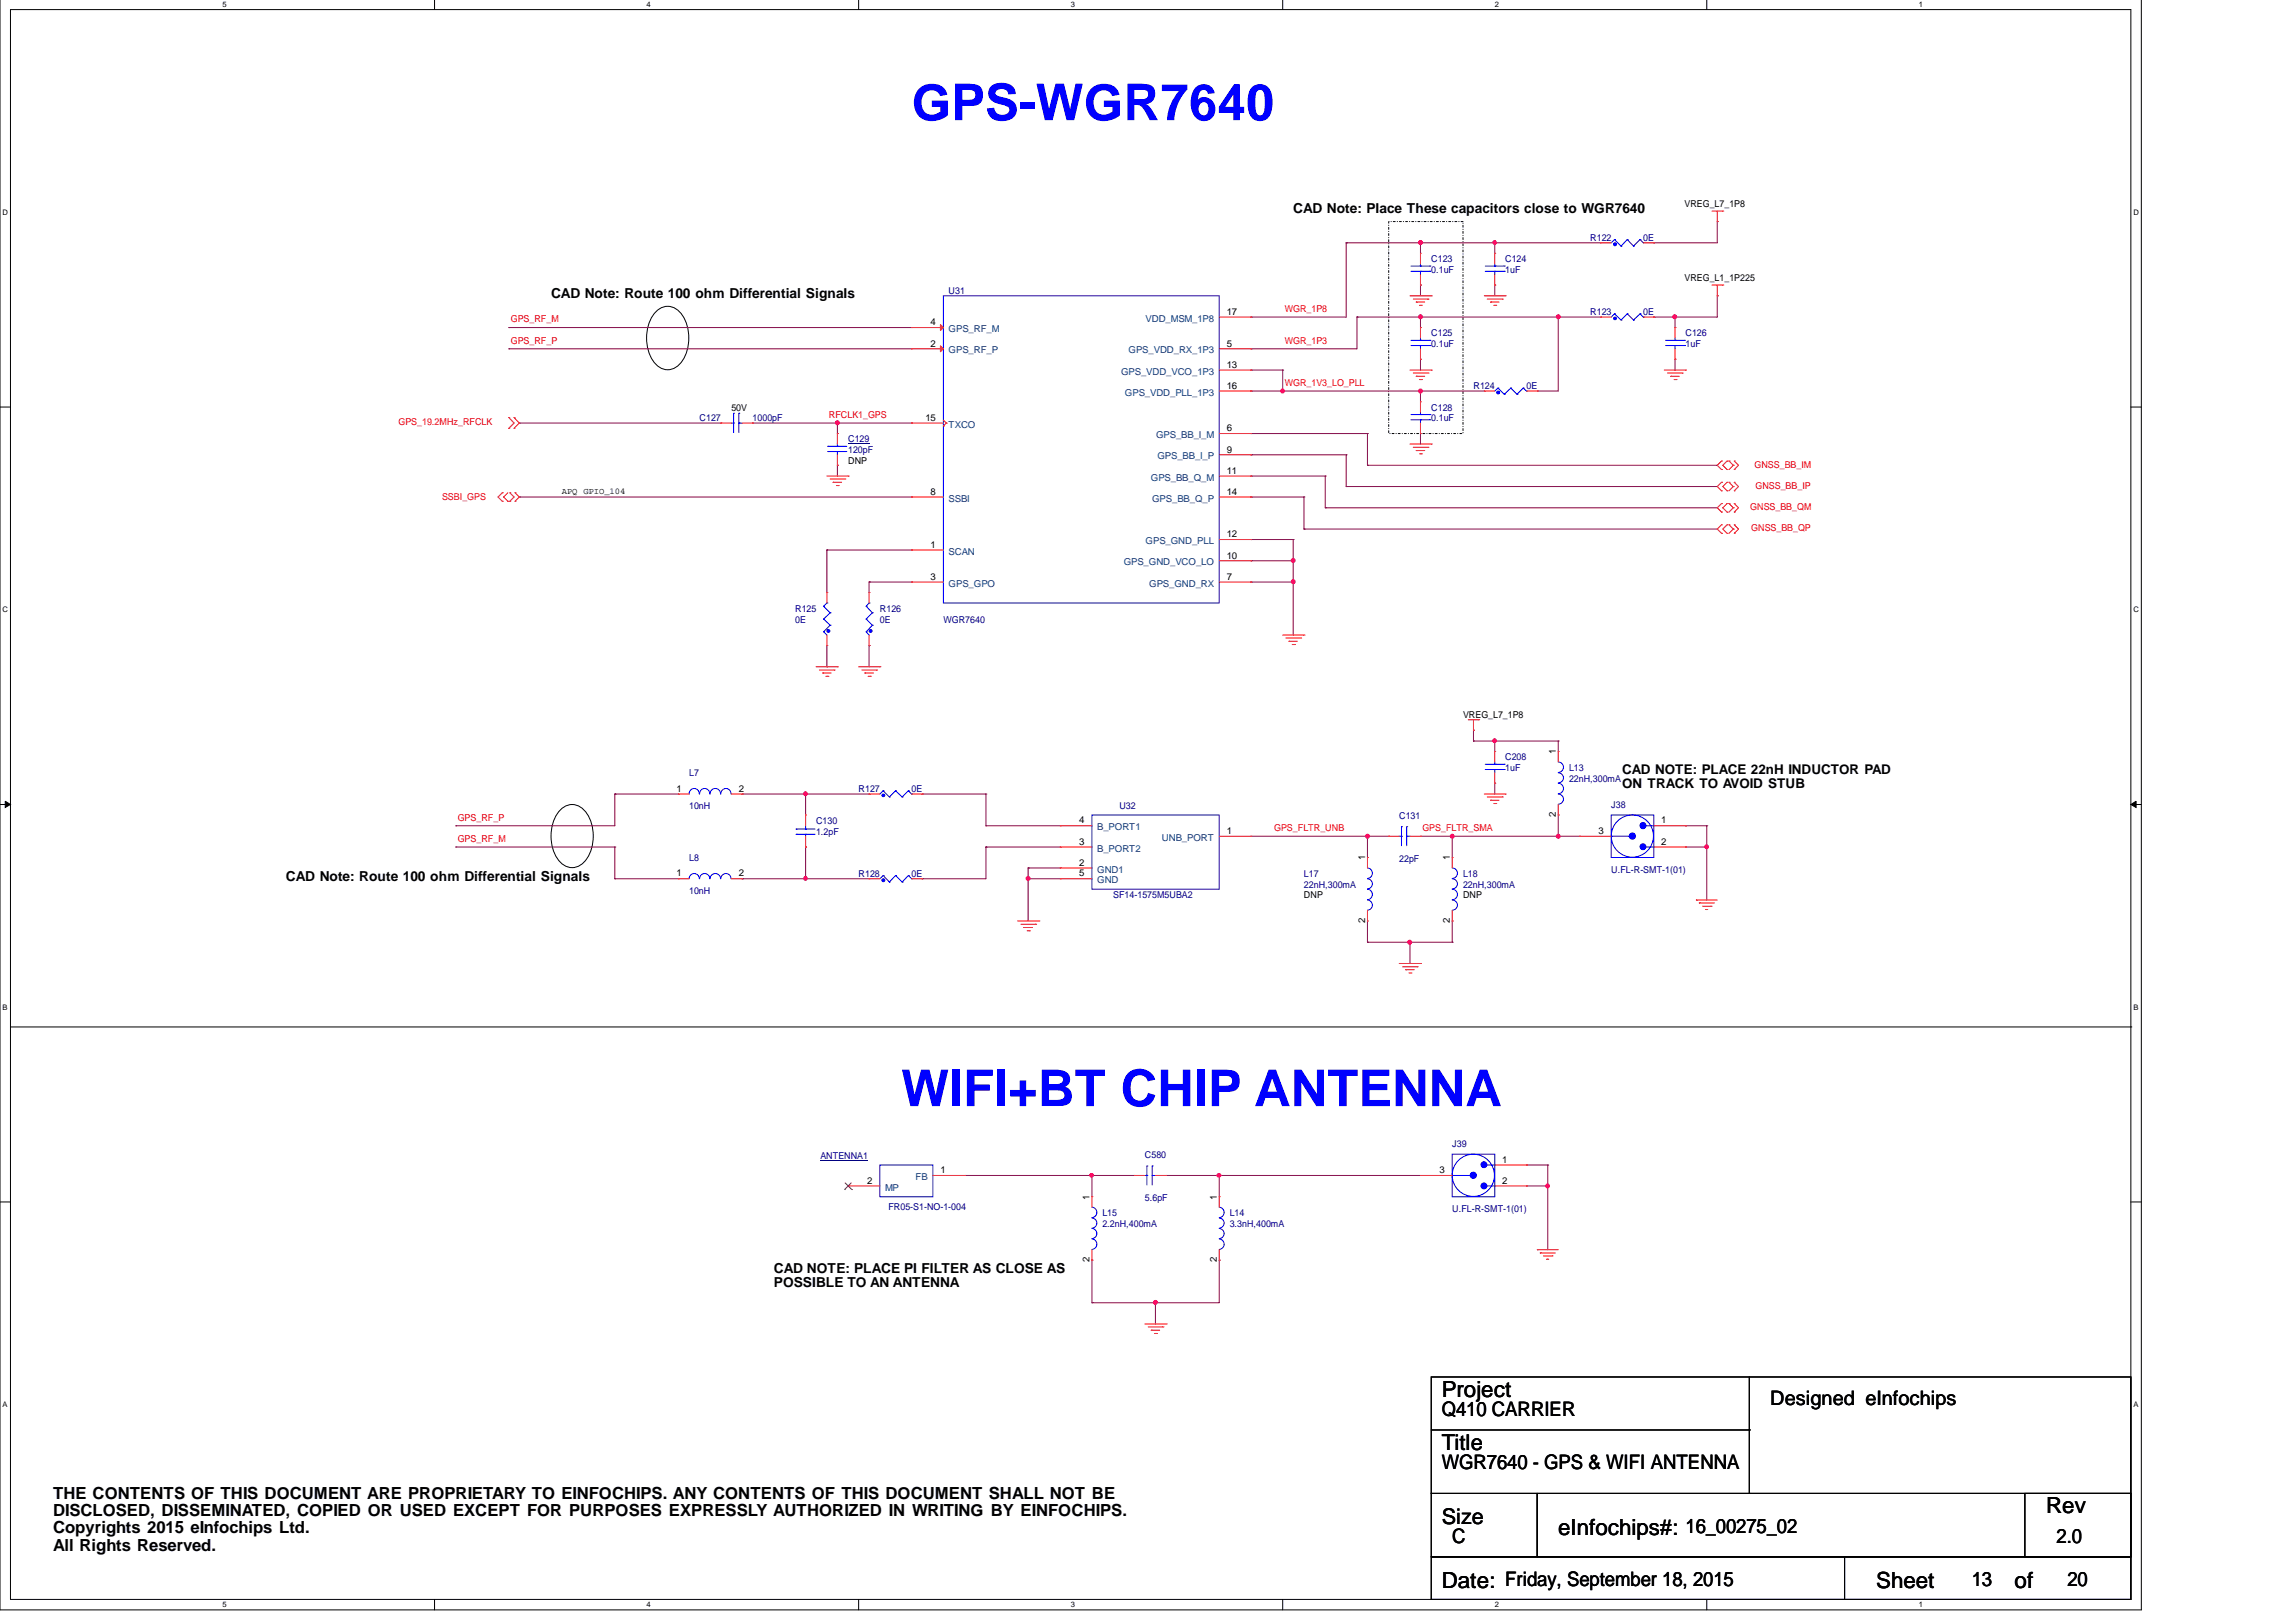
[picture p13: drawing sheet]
<svg xmlns="http://www.w3.org/2000/svg" width="297mm" height="210mm" viewBox="0 0 297 210" stroke-linecap="round" stroke-linejoin="round" font-family="sans-serif">
<defs><g id="words">
<g font-size="6.6" fill="#00f">
<text x="117.9" y="15.6">GPS-WGR7640</text>
<text x="116.6" y="143.1">WIFI+BT CHIP ANTENNA</text>
</g>
<g font-size="2.9">
<text x="186.5" y="180.8">Project</text>
<text x="264.7" y="195.8">Rev</text>
<text x="201.6" y="198.6">eInfochips#: 16_00275_02</text>
<text x="186.5" y="205.5">Date: Friday, September 18, 2015</text>
<text x="242.7" y="205.5">Sheet</text>
<text x="260.6" y="205.5">of</text>
</g>
<g font-size="2.8">
<text x="186.5" y="187.6">Title</text>
<text x="186.5" y="197.2">Size</text>
</g>
<g font-size="2.6">
<text x="186.5" y="183.2">Q410 CARRIER</text>
<text x="229" y="181.9">Designed eInfochips</text>
<text x="186.5" y="190.1">WGR7640 - GPS &amp; WIFI ANTENNA</text>
<text x="187.9" y="199.7">C</text>
<text x="266.1" y="199.7">2.0</text>
<text x="255.1" y="205.2">13</text>
<text x="267.5" y="205.2">20</text>
</g>
<g font-size="2.2">
<text x="6.9" y="193.9">THE CONTENTS OF THIS DOCUMENT ARE PROPRIETARY TO EINFOCHIPS. ANY CONTENTS OF THIS DOCUMENT SHALL NOT BE</text>
<text x="6.9" y="196.2">DISCLOSED, DISSEMINATED, COPIED OR USED EXCEPT FOR PURPOSES EXPRESSLY AUTHORIZED IN WRITING BY EINFOCHIPS.</text>
<text x="6.9" y="198.4">Copyrights 2015 eInfochips Ltd.</text>
<text x="6.9" y="200.7">All Rights Reserved.</text>
</g>
<g font-size="1.8">
<text x="167.3" y="27.6">CAD Note: Place These capacitors close to WGR7640</text>
<text x="71.3" y="38.5">CAD Note: Route 100 ohm Differential Signals</text>
<text x="37" y="114">CAD Note: Route 100 ohm Differential Signals</text>
<text x="100.1" y="164.7">CAD NOTE: PLACE PI FILTER AS CLOSE AS</text>
<text x="100.1" y="166.6">POSSIBLE TO AN ANTENNA</text>
</g>
<g font-size="1.7">
<text x="209.8" y="100.2">CAD NOTE: PLACE 22nH INDUCTOR PAD</text>
<text x="209.8" y="102">ON TRACK TO AVOID STUB</text>
</g>
<g font-size="1.2">
<text x="217.9" y="26.8">VREG_L7_1P8</text>
<text x="158.7" y="40.7">17</text>
<text x="217.9" y="36.4">VREG_L1_1P225</text>
<text x="120.4" y="42.1">4</text>
<text x="120.4" y="44.8">2</text>
<text x="158.7" y="44.8">5</text>
<text x="158.7" y="47.6">13</text>
<text x="94.6" y="53.1">50V</text>
<text x="158.7" y="50.3">16</text>
<text x="119.7" y="54.5">15</text>
<text x="158.7" y="55.8">6</text>
<text x="158.7" y="58.6">9</text>
<text x="109.7" y="60">DNP</text>
<text x="120.4" y="64">8</text>
<text x="158.7" y="61.3">11</text>
<text x="158.7" y="64">14</text>
<text x="120.4" y="70.9">1</text>
<text x="158.7" y="69.5">12</text>
<text x="120.4" y="75">3</text>
<text x="158.7" y="72.3">10</text>
<text x="158.7" y="75">7</text>
<text x="189.3" y="92.9">VREG_L7_1P8</text>
<text x="201.3" y="97.6" transform="rotate(-90 201.3 97.6)">1</text>
<text x="87.5" y="102.5">1</text>
<text x="95.6" y="102.5">2</text>
<text x="139.6" y="106.6">4</text>
<text x="158.7" y="107.9">1</text>
<text x="201.3" y="105.8" transform="rotate(-90 201.3 105.8)">2</text>
<text x="206.8" y="107.9">3</text>
<text x="214.9" y="106.6">1</text>
<text x="87.5" y="113.4">1</text>
<text x="95.6" y="113.4">2</text>
<text x="139.6" y="109.3">3</text>
<text x="139.6" y="112">2</text>
<text x="139.6" y="113.4">5</text>
<text x="176.6" y="111.4" transform="rotate(-90 176.6 111.4)">1</text>
<text x="187.6" y="111.4" transform="rotate(-90 187.6 111.4)">1</text>
<text x="214.9" y="109.3">2</text>
<text x="168.7" y="116.2">DNP</text>
<text x="176.6" y="119.5" transform="rotate(-90 176.6 119.5)">2</text>
<text x="187.6" y="119.5" transform="rotate(-90 187.6 119.5)">2</text>
<text x="189.3" y="116.2">DNP</text>
<text x="112.2" y="153.2">2</text>
<text x="121.7" y="151.8">1</text>
<text x="141" y="155.3" transform="rotate(-90 141 155.3)">1</text>
<text x="157.4" y="155.3" transform="rotate(-90 157.4 155.3)">1</text>
<text x="186.2" y="151.8">3</text>
<text x="194.4" y="153.2">2</text>
<text x="194.4" y="150.5">1</text>
<text x="141" y="163.4" transform="rotate(-90 141 163.4)">2</text>
<text x="157.4" y="163.4" transform="rotate(-90 157.4 163.4)">2</text>
</g>
<g font-size="1.2" fill="#000080">
<text x="185.2" y="33.9">C123</text>
<text x="185.2" y="35.3">0.1uF</text>
<text x="194.7" y="33.9">C124</text>
<text x="194.7" y="35.3">1uF</text>
<text x="205.7" y="31.2">R122</text>
<text x="212.6" y="31.2">0E</text>
<text x="122.7" y="38">U31</text>
<text x="205.7" y="40.8">R123</text>
<text x="212.6" y="40.8">0E</text>
<text x="185.2" y="43.5">C125</text>
<text x="185.2" y="44.9">0.1uF</text>
<text x="218.1" y="43.5">C126</text>
<text x="218.1" y="44.9">1uF</text>
<text x="185.2" y="53.1">C128</text>
<text x="190.6" y="50.4">R124</text>
<text x="197.5" y="50.4">0E</text>
<text x="90.5" y="54.5">C127</text>
<text x="97.4" y="54.5">1000pF</text>
<text x="109.7" y="57.2">C129</text>
<text x="109.7" y="58.6">120pF</text>
<text x="185.2" y="54.5">0.1uF</text>
<text x="102.9" y="79.2">R125</text>
<text x="102.9" y="80.6">0E</text>
<text x="113.8" y="79.2">R126</text>
<text x="113.8" y="80.6">0E</text>
<text x="122" y="80.6">WGR7640</text>
<text x="89.2" y="100.5">L7</text>
<text x="194.7" y="98.4">C208</text>
<text x="194.7" y="99.8">1uF</text>
<text x="203" y="99.8">L13</text>
<text x="203" y="101.1">22nH,300mA</text>
<text x="89.2" y="104.7">10nH</text>
<text x="105.6" y="106.6">C130</text>
<text x="111.1" y="102.5">R127</text>
<text x="117.9" y="102.5">0E</text>
<text x="144.8" y="104.7">U32</text>
<text x="181" y="105.9">C131</text>
<text x="208.4" y="104.6">J38</text>
<text x="89.2" y="111.4">L8</text>
<text x="105.6" y="108">1.2pF</text>
<text x="111.1" y="113.5">R128</text>
<text x="117.9" y="113.5">0E</text>
<text x="168.7" y="113.5">L17</text>
<text x="181" y="111.6">22pF</text>
<text x="189.3" y="113.5">L18</text>
<text x="208.4" y="112.9">U.FL-R-SMT-1(01)</text>
<text x="89.2" y="115.7">10nH</text>
<text x="144" y="116.2">SF14-1575M5UBA2</text>
<text x="168.7" y="114.9">22nH,300mA</text>
<text x="189.3" y="114.9">22nH,300mA</text>
<text x="106.1" y="150">ANTENNA1</text>
<text x="148.1" y="149.8">C580</text>
<text x="187.9" y="148.5">J39</text>
<text x="148.1" y="155.5">5.6pF</text>
<text x="114.9" y="156.6">FR05-S1-NO-1-004</text>
<text x="142.6" y="157.4">L15</text>
<text x="142.6" y="158.8">2.2nH,400mA</text>
<text x="159.1" y="157.4">L14</text>
<text x="159.1" y="158.8">3.3nH,400mA</text>
<text x="187.9" y="156.8">U.FL-R-SMT-1(01)</text>
</g>
<g font-size="1.2" fill="#f00">
<text x="66.1" y="41.7">GPS_RF_M</text>
<text x="166.2" y="40.4">WGR_1P8</text>
<text x="66.1" y="44.5">GPS_RF_P</text>
<text x="166.2" y="44.5">WGR_1P3</text>
<text x="166.2" y="49.9">WGR_1V3_LO_PLL</text>
<text x="51.6" y="55">GPS_19.2MHz_RFCLK</text>
<text x="107.2" y="54.1">RFCLK1_GPS</text>
<text x="57.2" y="64.7">SSBI_GPS</text>
<text x="227" y="60.6">GNSS_BB_IM</text>
<text x="227.1" y="63.3">GNSS_BB_IP</text>
<text x="226.4" y="66">GNSS_BB_QM</text>
<text x="226.6" y="68.8">GNSS_BB_QP</text>
<text x="59.2" y="106.2">GPS_RF_P</text>
<text x="164.8" y="107.5">GPS_FLTR_UNB</text>
<text x="184" y="107.5">GPS_FLTR_SMA</text>
<text x="59.2" y="108.9">GPS_RF_M</text>
</g>
<g font-size="1.2" fill="#004080">
<text x="148.2" y="41.6">VDD_MSM_1P8</text>
<text x="122.7" y="43">GPS_RF_M</text>
<text x="122.7" y="45.7">GPS_RF_P</text>
<text x="146" y="45.7">GPS_VDD_RX_1P3</text>
<text x="145" y="48.5">GPS_VDD_VCO_1P3</text>
<text x="145.5" y="51.2">GPS_VDD_PLL_1P3</text>
<text x="122.7" y="55.3">TXCO</text>
<text x="149.6" y="56.7">GPS_BB_I_M</text>
<text x="149.7" y="59.5">GPS_BB_I_P</text>
<text x="122.7" y="64.9">SSBI</text>
<text x="148.9" y="62.2">GPS_BB_Q_M</text>
<text x="149.1" y="64.9">GPS_BB_Q_P</text>
<text x="122.7" y="71.8">SCAN</text>
<text x="148.2" y="70.4">GPS_GND_PLL</text>
<text x="122.7" y="75.9">GPS_GPO</text>
<text x="145.4" y="73.2">GPS_GND_VCO_LO</text>
<text x="148.7" y="75.9">GPS_GND_RX</text>
<text x="141.9" y="107.5">B_PORT1</text>
<text x="141.9" y="110.2">B_PORT2</text>
<text x="141.9" y="112.9">GND1</text>
<text x="150.3" y="108.8">UNB_PORT</text>
<text x="141.9" y="114.3">GND</text>
<text x="114.5" y="154.1">MP</text>
<text x="118.4" y="152.7">FB</text>
</g>
<text font-size="1.1" x="72.7" y="63.9">APQ GPIO_104</text>
<g font-size="1">
<text x="28.8" y=".9">5</text>
<text x="83.7" y=".9">4</text>
<text x="138.5" y=".9">3</text>
<text x="193.4" y=".9">2</text>
<text x="248.2" y=".9">1</text>
<text x=".3" y="27.8">D</text>
<text x="276" y="27.8">D</text>
<text x=".3" y="79.3">C</text>
<text x="276" y="79.3">C</text>
<text x=".3" y="130.7">B</text>
<text x="276" y="130.7">B</text>
<text x=".3" y="182.1">A</text>
<text x="276" y="182.1">A</text>
<text x="28.8" y="208">5</text>
<text x="83.7" y="208">4</text>
<text x="138.5" y="208">3</text>
<text x="193.4" y="208">2</text>
<text x="248.2" y="208">1</text>
</g>
</g></defs>
<path d="M0 -.1v208.4h277v-208.4M1.4 1.2h274.3v205.8h-274.3z" fill="none" stroke="#000" stroke-width=".13"/>
<g fill="#fff">
<path d="M28.8 0h.5v1.1h-.5z"/>
<path d="M28.8 207.1h.5v1.1h-.5z"/>
</g>
<path d="M56.2 -.1v1.3M56.2 207v1.3" fill="none" stroke="#000" stroke-width=".13"/>
<g fill="#fff">
<path d="M83.7 0h.5v1.1h-.5z"/>
<path d="M83.7 207.1h.5v1.1h-.5z"/>
</g>
<path d="M111.1 -.1v1.3M111.1 207v1.3" fill="none" stroke="#000" stroke-width=".13"/>
<g fill="#fff">
<path d="M138.5 0h.5v1.1h-.5z"/>
<path d="M138.5 207.1h.5v1.1h-.5z"/>
</g>
<path d="M165.9 -.1v1.3M165.9 207v1.3" fill="none" stroke="#000" stroke-width=".13"/>
<g fill="#fff">
<path d="M193.4 0h.5v1.1h-.5z"/>
<path d="M193.4 207.1h.5v1.1h-.5z"/>
</g>
<path d="M220.8 -.1v1.3M220.8 207v1.3" fill="none" stroke="#000" stroke-width=".13"/>
<g fill="#fff">
<path d="M248.2 0h.6v1.1h-.6z"/>
<path d="M248.2 207.1h.6v1.1h-.6z"/>
<path d="M.3 26.9h.7v1.1h-.7z"/>
<path d="M276 26.9h.7v1.1h-.7z"/>
<path d="M.3 78.4h.7v1h-.7z"/>
<path d="M276 78.4h.7v1h-.7z"/>
</g>
<path d="M0 52.7h1.4M275.7 52.7h1.3" fill="none" stroke="#000" stroke-width=".13"/>
<g fill="#fff">
<path d="M.3 129.8h.6v1.1h-.6z"/>
<path d="M276 129.8h.6v1.1h-.6z"/>
</g>
<path d="M0 104.1h1.4M275.7 104.1h1.3" fill="none" stroke="#000" stroke-width=".13"/>
<path d="M.7 103.7l.7 .4-.7 .4zM275.7 104.1l.7-.4v.8z" fill="#000" stroke="#000" stroke-width=".13"/>
<g fill="#fff">
<path d="M.3 181.2h.6v1.1h-.6z"/>
<path d="M276 181.2h.6v1.1h-.6z"/>
</g>
<g fill="none" stroke="#000" stroke-width=".13">
<path d="M84.9 40.3a2.09 2.09 0 0 1 3.4 .5 5.5 5.5 0 0 1-.4 6.3 2.09 2.09 0 0 1-3.4-.5 5.5 5.5 0 0 1 .4-6.3zM72.5 104.8a2.1 2.1 0 0 1 3.5 .5 5.5 5.5 0 0 1-.5 6.3 2.1 2.1 0 0 1-3.4-.5 5.5 5.5 0 0 1 .4-6.3zM1.4 132.9h274.3M275.7 132.9h.1M0 155.5h1.4M275.7 155.5h1.3M185.2 178.2h90.5v15.1h-90.5zM226.3 178.2v15.1M185.2 193.3h13.7v8.2h-13.7zM185.2 185.1h41.1M198.9 193.3h76.8v8.2h-76.8zM226.3 193.3h.1"/>
<path d="M226.3 185.1h.1M262 193.3h13.7v8.2h-13.7zM185.2 201.5h53.4v5.5h-53.4zM238.6 201.5h37.1v5.5h-37.1z"/>
</g>
<path d="M179.7 28.7h9.6v27.4h-9.6z" fill="none" stroke="#000" stroke-width=".13" stroke-dasharray=".3 .3 0 .3"/>
<g fill="none" stroke="#800040" stroke-width=".13">
<path d="M174.2 31.4h.1M174.2 31.4v9.6h-12.4M174.2 31.4h32.9M183.8 31.4h.1M183.8 36.9h.1M183.8 31.4v1.4M183.8 36.9v1.4M193.4 31.4h.1M193.4 36.9h.1M193.4 31.4v1.4M193.4 36.9v1.4M214 31.4h.1"/>
<path d="M222.2 28.7h.1M222.2 38.3h.1M222.2 38.3v2.7h-8.2M222.2 28.7v2.7h-8.2M65.8 42.4h.1M65.8 45.1h.1M65.8 42.4h52.1M65.8 45.1h52.1M67.2 54.8h.1M67.2 54.8h26.1M97.4 54.8h20.5M108.3 54.8h.1"/>
<path d="M108.3 54.8v1.3M117.9 54.8h.1M161.8 41h.1M161.8 45.1h.1M161.8 47.9h.1M161.8 50.6h.1M161.8 56.1h.1M161.8 58.9h.1M161.8 47.9h4.1M161.8 50.6h30.2M161.8 56.1h15.1M161.8 58.9h12.4"/>
<path d="M165.9 47.9h.1M165.9 50.6h.1M165.9 47.9v2.7M174.2 58.9h.1M174.2 58.9v4.1M175.6 41h.1M175.6 41v4.1h-13.8M175.6 41h31.5M176.9 56.1h.1M176.9 56.1v4.1M183.8 50.6h.1M183.8 41h.1"/>
<path d="M183.8 46.5h.1M183.8 56.1h.1M183.8 41v1.4M183.8 46.5v1.4M183.8 50.6v1.4M183.8 56.1v1.4M198.9 50.6h.1M201.6 41h.1M201.6 41v9.6h-2.7M214 41h.1M216.7 41h.1M216.7 46.5h.1"/>
<path d="M216.7 41v1.4M216.7 46.5v1.4M67.2 64.3h.1M67.2 64.3h50.7M107 71.2h.1M107 71.2v5.5M107 71.2h10.9M108.3 60.2h.1M108.3 60.2v1.4M112.4 75.3h.1M112.4 75.3h5.5M112.4 75.3v1.4"/>
<path d="M161.8 61.6h.1M161.8 64.3h.1M161.8 72.6h.1M161.8 69.8h.1M161.8 75.3h.1M161.8 61.6h9.6M161.8 64.3h6.9M161.8 72.6h5.5M161.8 69.8h5.5M161.8 75.3h5.5M167.3 69.8h.1M167.3 72.6h.1"/>
<path d="M167.3 75.3h.1M167.3 69.8v12.4M168.7 64.3h.1M168.7 68.5h.1M168.7 64.3v4.2M168.7 68.5h53.5M171.4 61.6h.1M171.4 65.7h.1M171.4 61.6v4.1M171.4 65.7h50.8M174.2 63h.1M174.2 63h48"/>
<path d="M176.9 60.2h.1M176.9 60.2h45.3M107 86.3h.1M107 83.5v2.8M112.4 83.5h.1M112.4 83.5v2.8M190.6 94.5h.1M190.6 95.9h.1M190.6 94.5v1.4M190.6 95.9h11M193.4 95.9h.1M193.4 95.9v1.4"/>
<path d="M201.6 95.9h.1M201.6 95.9v1.4M59 106.9h.1M59 109.6h.1M59 109.6h20.5M79.5 102.8h.1M79.5 109.6h.1M79.5 113.7h.1M79.5 113.7h8.3M79.5 102.8h8.3M79.5 102.8v4.1h-20.5M79.5 109.6v4.1"/>
<path d="M96 102.8h.1M96 113.7h.1M96 113.7h16.4M96 102.8h16.4M104.2 102.8h.1M104.2 113.7h.1M104.2 109.6h.1M104.2 102.8v2.7M104.2 109.6v4.1M119.3 113.7h.1M119.3 102.8h.1M119.3 102.8h8.3"/>
<path d="M127.6 109.6h.1M127.6 102.8h.1M127.6 106.9h.1M127.6 109.6h9.6M127.6 102.8v4.1M127.6 109.6v4.1h-8.3M127.6 106.9h9.6M133 112.3h.1M133 113.7h.1M133 112.3v6.9M133 113.7h4.2M133 112.3h4.2"/>
<path d="M161.8 108.2h17.9M176.9 108.2h.1M176.9 108.2v2.8M176.9 119.2v2.7M183.8 108.2h20.5M187.9 108.2h.1M187.9 119.2h.1M187.9 108.2v2.8M187.9 119.2v2.7M193.4 101.4h.1M193.4 101.4v1.4M201.6 105.5h.1"/>
<path d="M201.6 108.2h.1M201.6 105.5v2.7M218.1 109.6h.1M218.1 106.9h.1M218.1 109.6h2.7M218.1 106.9h2.7M220.8 109.6h.1M220.8 106.9h.1M220.8 106.9v9.6M176.9 121.9h.1M176.9 121.9h11M182.4 121.9h.1"/>
<path d="M182.4 121.9v2.8M187.9 121.9h.1M124.8 152.1h.1M124.8 152.1h21.9M141.3 152.1h.1M141.3 152.1v2.8M150.9 152.1h.1M150.9 152.1h32.9M157.7 152.1h.1M157.7 152.1v2.8M197.5 150.8h.1M197.5 153.5h.1"/>
<path d="M197.5 150.8h2.7M197.5 153.5h2.7M200.2 150.8h.1M200.2 153.5h.1M200.2 150.8v10.9M141.3 168.6h.1M141.3 163.1h.1M141.3 163.1v5.5M149.5 168.6h.1M149.5 168.6v2.7M157.7 163.1h.1M157.7 163.1v5.5h-16.4"/>
</g>
<g fill="#f0f" stroke="#f0f" stroke-width=".13">
<circle cx="183.8" cy="31.4" r=".25"/>
<circle cx="193.3" cy="31.4" r=".24"/>
<circle cx="183.8" cy="50.6" r=".25"/>
<circle cx="165.9" cy="50.6" r=".24"/>
<circle cx="201.6" cy="41" r=".25"/>
<circle cx="183.8" cy="41" r=".25"/>
<circle cx="216.7" cy="41" r=".25"/>
<circle cx="167.3" cy="72.5" r=".25"/>
<circle cx="167.3" cy="75.3" r=".25"/>
<circle cx="108.3" cy="54.7" r=".25"/>
<circle cx="220.8" cy="109.6" r=".24"/>
<circle cx="176.9" cy="108.2" r=".25"/>
<circle cx="104.2" cy="113.7" r=".24"/>
<circle cx="104.2" cy="102.7" r=".24"/>
<circle cx="133" cy="113.7" r=".25"/>
<circle cx="193.3" cy="95.8" r=".24"/>
<circle cx="200.2" cy="153.5" r=".24"/>
<circle cx="141.2" cy="152.1" r=".24"/>
<circle cx="157.7" cy="152.1" r=".24"/>
<circle cx="149.5" cy="168.5" r=".25"/>
<circle cx="187.9" cy="108.2" r=".25"/>
<circle cx="201.6" cy="108.2" r=".25"/>
<circle cx="182.4" cy="121.9" r=".25"/>
</g>
<g fill="none" stroke="#f00" stroke-width=".13">
<path d="M182.4 38.3h2.8M182.8 38.7h1.9M183.2 39.1h.1M183.2 39.1h1.1M183.6 39.5h.3M183.8 32.8h.1M183.8 36.9h.1M183.8 32.8v1.4M183.8 35.5v1.4M183.9 39.5h.1M184.7 38.7h.1M185.2 38.3h.1"/>
<path d="M192 38.3h2.7M192.4 38.7h2M192.8 39.1h.1M192.8 39.1h1.1M193.3 39.5h.2M193.4 32.8h.1M193.4 36.9h.1M193.4 32.8v1.4M193.4 35.5v1.4M193.5 39.5h.1M194.4 38.7h.1M194.7 38.3h.1"/>
<path d="M207.1 31.4h.1M207.1 31.4h1.3M212.6 31.4h1.4M214 31.4h.1M221.5 27.3h1.4M221.5 36.9h1.4M222.2 28.7h.1M222.2 38.3h.1M222.2 27.3v1.4M222.2 36.9v1.4M222.9 27.3h.1M222.9 36.9h.1"/>
<path d="M65.8 54h.1M65.8 55.4h.1M65.8 54l.7 .8-.7 .6M66.5 55.4h.1M66.5 54h.1M66.5 54l.7 .8-.7 .6M93.3 54.8h.1M93.3 54.8h1.3M96 54.8h1.4M97.4 54.8h.1M108.3 56.1h.1M108.3 56.1v1.4"/>
<path d="M108.3 58.9v1.3M117.9 42.4h.1M117.9 45.1h.1M117.9 54.8h.1M117.9 54.8h4.1M117.9 42.4h4.1M117.9 45.1h4.1M122 55.1h.1M122 54.4l.4 .4M122.4 54.8h.1M122.4 54.8l-.4 .3M157.7 47.9h4.1"/>
<path d="M157.7 50.6h4.1M157.7 45.1h4.1M157.7 41h4.1M157.7 56.1h4.1M157.7 58.9h4.1M161.8 41h.1M161.8 45.1h.1M161.8 47.9h.1M161.8 50.6h.1M161.8 56.1h.1M161.8 58.9h.1M182.4 47.9h2.8"/>
<path d="M182.4 57.5h2.8M182.8 48.3h1.9M182.8 57.9h1.9M183.2 48.7h.1M183.2 58.3h.1M183.2 48.7h1.1M183.2 58.3h1.1M183.6 49.1h.3M183.6 58.7h.3M183.8 42.4h.1M183.8 46.5h.1M183.8 52h.1"/>
<path d="M183.8 56.1h.1M183.8 42.4v1.3M183.8 45.1v1.4M183.8 52v1.4M183.8 54.8v1.3M183.9 49.1h.1M183.9 58.7h.1M184.7 48.3h.1M184.7 57.9h.1M185.2 47.9h.1M185.2 57.5h.1M192 50.6h.1"/>
<path d="M192 50.6h1.4M197.5 50.6h1.4M198.9 50.6h.1M207.1 41h.1M207.1 41h1.3M212.6 41h1.4M214 41h.1M215.3 47.9h2.8M215.7 48.3h1.9M216.2 48.7h.1M216.2 48.7h1.1M216.6 49.1h.2"/>
<path d="M216.7 42.4h.1M216.7 46.5h.1M216.7 42.4v1.3M216.7 45.1v1.4M216.8 49.1h.1M217.6 48.3h.1M218.1 47.9h.1M222.7 59.7h.1M222.7 59.7l-.5 .5 .5 .6M223.4 59.7h.1M223.4 59.7l-.5 .5 .5 .6M223.7 59.7h.1"/>
<path d="M223.7 59.7l.5 .5M224.4 59.7h.1M224.4 59.7l.5 .5-.5 .6M65 63.8h.1M65 64.9h.1M65 63.8l-.6 .5 .6 .6M65.2 64.3h.1M65.2 64.3l.5 .6M65.7 64.9h.1M65.7 63.8l-.5 .5M66 64.9h.1M66 63.8h.1"/>
<path d="M66 63.8l.5 .5-.5 .6M66.6 64.9h.1M66.6 63.8h.1M66.6 63.8l.6 .5-.6 .6M107 76.7h.1M107 61.6h2.7M107 76.7v1.3M107.4 62h1.9M107.8 62.4h.1M107.8 62.4h1.1M108.2 62.8h.3M108.3 60.2h.1"/>
<path d="M108.5 62.8h.1M109.3 62h.1M109.7 61.6h.1M112.4 76.7h.1M112.4 76.7v1.3M117.9 64.3h.1M117.9 71.2h.1M117.9 75.3h.1M117.9 64.3h4.1M117.9 71.2h4.1M117.9 75.3h4.1M157.7 61.6h4.1"/>
<path d="M157.7 64.3h4.1M157.7 75.3h4.1M157.7 69.8h4.1M157.7 72.6h4.1M161.8 61.6h.1M161.8 64.3h.1M161.8 69.8h.1M161.8 72.6h.1M161.8 75.3h.1M222.7 60.8h.1M222.7 62.4h.1M222.7 63.5h.1"/>
<path d="M222.7 65.2h.1M222.7 66.3h.1M222.7 67.9h.1M222.7 69h.1M222.7 62.4l-.5 .6 .5 .5M222.7 65.2l-.5 .5 .5 .6M222.7 67.9l-.5 .6 .5 .5M223.4 60.8h.1M223.4 62.4h.1M223.4 63.5h.1M223.4 65.2h.1M223.4 66.3h.1"/>
<path d="M223.4 67.9h.1M223.4 69h.1M223.4 62.4l-.5 .6 .5 .5M223.4 65.2l-.5 .5 .5 .6M223.4 67.9l-.5 .6 .5 .5M223.7 62.4h.1M223.7 65.2h.1M223.7 67.9h.1M223.7 62.4l.5 .6M223.7 65.2l.5 .5M223.7 67.9l.5 .6M224.2 60.2h.1"/>
<path d="M224.2 63h.1M224.2 65.7h.1M224.2 68.5h.1M224.2 60.2l-.5 .6M224.2 63l-.5 .5M224.2 65.7l-.5 .6M224.2 68.5l-.5 .5M224.4 60.8h.1M224.4 63.5h.1M224.4 62.4h.1M224.4 66.3h.1M224.4 65.2h.1"/>
<path d="M224.4 69h.1M224.4 67.9h.1M224.4 62.4l.5 .6-.5 .5M224.4 65.2l.5 .5-.5 .6M224.4 67.9l.5 .6-.5 .5M105.6 86.3h2.7M106 86.7h1.9M106.4 87.1h.1M106.4 87.1h1.1M106.8 87.5h.3M107 83.5h.1M107 82.2v1.3"/>
<path d="M107.1 87.5h.1M107.9 86.7h.1M108.3 86.3h.1M111.1 86.3h2.7M111.5 86.7h1.9M111.9 87.1h.1M111.9 87.1h1.1M112.3 87.5h.3M112.4 83.5h.1M112.4 82.2v1.3M112.6 87.5h.1M113.4 86.7h.1"/>
<path d="M113.8 86.3h.1M165.9 82.2h2.8M166.4 82.6h1.9M166.8 83h.1M166.8 83h1.1M167.2 83.4h.3M167.5 83.4h.1M168.3 82.6h.1M168.7 82.2h.1M189.9 93.1h1.4M190.6 94.5h.1M190.6 93.1v1.4"/>
<path d="M191.3 93.1h.1M193.4 97.3h.1M193.4 97.3v1.3M201.6 97.3h.1M201.6 97.3v1.3M87.8 102.8h.1M87.8 113.7h.1M87.8 102.8h1.4M87.8 113.7h1.4M94.6 102.8h1.4M94.6 113.7h1.4M96 102.8h.1"/>
<path d="M96 113.7h.1M104.2 109.6h.1M104.2 105.5h.1M104.2 105.5v1.4M104.2 108.2v1.4M112.4 102.8h.1M112.4 113.7h.1M112.4 102.8h1.4M112.4 113.7h1.4M117.9 102.8h1.4M117.9 113.7h1.4M119.3 102.8h.1"/>
<path d="M119.3 113.7h.1M131.7 119.2h2.7M132.1 119.6h1.9M134 119.6h.1M134.4 119.2h.1M137.2 106.9h.1M137.2 109.6h.1M137.2 112.3h.1M137.2 113.7h.1M137.2 109.6h4.1M137.2 106.9h4.1M137.2 112.3h4.1"/>
<path d="M137.2 113.7h4.1M157.7 108.2h4.1M161.8 108.2h.1M176.9 111h.1M176.9 119.2h.1M176.9 111v1.3M176.9 117.8v1.4M179.7 108.2h.1M179.7 108.2h1.3M182.4 108.2h1.4M183.8 108.2h.1M187.9 111h.1"/>
<path d="M187.9 119.2h.1M187.9 111v1.3M187.9 117.8v1.4M192 102.8h2.7M192.4 103.1h2M192.8 103.6h.1M192.8 103.6h1.1M193.3 104h.2M193.4 101.4h.1M193.4 100v1.4M193.5 104h.1M194.4 103.1h.1"/>
<path d="M194.7 102.8h.1M201.6 105.5h.1M201.6 104.1v1.4M204.3 108.2h.1M204.3 108.2h4.1M214 109.6h4.1M214 106.9h4.1M218.1 109.6h.1M218.1 106.9h.1M219.5 116.5h.1M219.5 116.5h2.7M219.8 116.9h.1"/>
<path d="M219.8 116.9h2M220.3 117.3h1.1M220.7 117.7h.1M220.7 117.7h.2M221.4 117.3h.1M132.5 120h.1M132.5 120h1.1M132.9 120.5h.3M133.2 120.5h.1M181 124.7h2.8M181.4 125.1h1.9M181.9 125.5h.1"/>
<path d="M181.9 125.5h1.1M182.3 125.9h.2M182.5 125.9h.1M183.3 125.1h.1M183.8 124.7h.1M109.7 153.5h.1M109.7 153.5h4.1M120.7 152.1h4.1M124.8 152.1h.1M141.3 154.9h.1M141.3 154.9v1.3M146.7 152.1h.1"/>
<path d="M146.7 152.1h1.4M149.5 152.1h1.4M150.9 152.1h.1M157.7 154.9h.1M157.7 154.9v1.3M183.8 152.1h.1M183.8 152.1h4.1M193.4 153.5h4.1M193.4 150.8h4.1M197.5 153.5h.1M197.5 150.8h.1M141.3 163.1h.1"/>
<path d="M141.3 161.7v1.4M148.1 171.3h2.8M148.5 171.7h2M148.9 172.1h.1M148.9 172.1h1.1M149.4 172.6h.2M149.6 172.6h.1M150.5 171.7h.1M150.9 171.3h.1M157.7 163.1h.1M157.7 161.7v1.4M198.9 161.7h.1"/>
<path d="M198.9 161.7h2.7M199.3 162.2h.1M199.3 162.2h1.9M199.7 162.5h1.1M200.1 163h.1M200.1 163h.3M200.8 162.5h.1"/>
</g>
<g fill="none" stroke="#00f" stroke-width=".13">
<path d="M122 38.3h35.7v39.7h-35.7zM182.5 35.1h2.5M182.5 34.4h2.5M183.8 34.4h.1M183.8 35.1h.1M183.8 34.2v.2M183.8 35.1v.4M185 35.1h.1M185 34.4h.1M192.2 35.1h2.4M192.2 34.4h2.4M193.4 34.4h.1"/>
<path d="M193.4 35.1h.1M193.4 34.2v.2M193.4 35.1v.4M194.6 35.1h.1M194.6 34.4h.1M208.9 31h.1M208.9 31l-.5 .4M208.9 31l.8 .8M209.7 31.8h.1M210.5 31h.1M210.5 31l-.8 .8M210.5 31l.8 .8"/>
<path d="M211.3 31.8h.1M212.2 31h.1M212.2 31l-.9 .8M212.2 31l.4 .4M212.6 31.4h.1M94.6 54.8h.3M94.9 54.8h.1M94.9 53.5h.1M94.9 53.5v2.5M95.6 53.5h.1M95.6 54.8h.1M95.6 54.8h.4"/>
<path d="M95.6 53.5v2.5M107.1 58.4h.1M107.1 57.8h.1M107.1 58.4h2.5M107.1 57.8h2.5M108.3 57.8h.1M108.3 58.4h.1M108.3 57.5v.3M108.3 58.4v.5M182.5 44.7h2.5M182.5 44h2.5M182.5 54.3h2.5"/>
<path d="M182.5 53.7h2.5M183.8 44h.1M183.8 44.7h.1M183.8 53.7h.1M183.8 54.3h.1M183.8 43.7v.3M183.8 44.7v.4M183.8 53.4v.3M183.8 54.3v.5M185 44.7h.1M185 44h.1M185 54.3h.1"/>
<path d="M185 53.7h.1M193.8 50.2h.1M193.8 50.2l-.4 .4M193.8 50.2l.8 .8M194.6 51h.1M195.5 50.2h.1M195.5 50.2l-.9 .8M195.5 50.2l.8 .8M196.3 51h.1M197.1 50.2h.1M197.1 50.2l-.8 .8M197.1 50.2l.4 .4"/>
<path d="M197.5 50.6h.1M208.9 40.6h.1M208.9 40.6l-.5 .4M208.9 40.6l.8 .8M209.7 41.4h.1M210.5 40.6h.1M210.5 40.6l-.8 .8M210.5 40.6l.8 .8M211.3 41.4h.1M212.2 40.6h.1M212.2 40.6l-.9 .8M212.2 40.6l.4 .4"/>
<path d="M212.6 41h.1M215.5 44.7h2.4M215.5 44h2.4M216.7 44h.1M216.7 44.7h.1M216.7 43.7v.3M216.7 44.7v.4M217.9 44.7h.1M217.9 44h.1M106.6 78.5h.1M106.6 78.5l.8 .8M107 78h.1"/>
<path d="M107 78l-.4 .5M107.4 79.3h.1M107.4 79.3l-.8 .8M112.1 78.5h.1M112.1 78.5l.8 .8M112.4 78h.1M112.4 78l-.3 .5M112.9 79.3h.1M112.9 79.3l-.8 .8M106.6 81.8h.1M106.6 80.1h.1M106.6 81.8l.4 .4"/>
<path d="M106.6 80.1l.8 .8M107.4 80.9h.1M107.4 80.9l-.8 .9M112.1 81.8h.1M112.1 80.1h.1M112.1 81.8l.3 .4M112.1 80.1l.8 .8M112.9 80.9h.1M112.9 80.9l-.8 .9M192.2 99.6h2.4M192.2 98.9h2.4M193.4 98.9h.1"/>
<path d="M193.4 99.6h.1M193.4 98.6v.3M193.4 99.6v.4M194.6 99.6h.1M194.6 98.9h.1M201.6 98.6a.68 .68 0 0 1 .7 .7 .68 .68 0 0 1-.7 .7M89.2 113.7a.66 .66 0 0 1 .6-.7 .66 .66 0 0 1 .7 .7M90.5 102.8a.66 .66 0 0 0-.7-.8 .66 .66 0 0 0-.6 .8M90.5 113.7a.66 .66 0 0 1 .7-.7 .66 .66 0 0 1 .6 .7M91.8 102.8a.66 .66 0 0 0-.6-.8 .66 .66 0 0 0-.7 .8M91.9 113.7a.68 .68 0 0 1 .6-.7 .68 .68 0 0 1 .7 .7M93.2 102.8a.68 .68 0 0 0-.7-.8 .68 .68 0 0 0-.6 .8"/>
<path d="M93.3 113.7a.66 .66 0 0 1 .6-.7 .66 .66 0 0 1 .7 .7M94.6 102.8a.66 .66 0 0 0-.7-.8 .66 .66 0 0 0-.6 .8M103 107.3h.1M103 108h.1M103 107.3h2.5M103 108h2.5M104.2 108h.1M104.2 107.3h.1M104.2 106.9v.4M104.2 108v.2M114.3 102.3h.1M114.3 113.3h.1"/>
<path d="M114.3 102.3l-.5 .5M114.3 102.3l.8 .8M114.3 113.3l-.5 .4M114.3 113.3l.8 .8M115.1 103.1h.1M115.1 114.1h.1M115.9 102.3h.1M115.9 113.3h.1M115.9 102.3l-.8 .8M115.9 102.3l.8 .8M115.9 113.3l-.8 .8M115.9 113.3l.8 .8"/>
<path d="M116.7 103.1h.1M116.7 114.1h.1M117.5 102.3h.1M117.5 113.3h.1M117.5 102.3l-.8 .8M117.5 102.3l.4 .5M117.5 113.3l-.8 .8M117.5 113.3l.4 .4M117.9 102.8h.1M117.9 113.7h.1M141.3 105.5h16.4v9.6h-16.4zM176.9 112.3a.68 .68 0 0 1 .6 .7 .68 .68 0 0 1-.6 .7"/>
<path d="M176.9 113.7a.66 .66 0 0 1 .6 .7 .66 .66 0 0 1-.6 .6M176.9 115.1a.68 .68 0 0 1 .6 .7 .68 .68 0 0 1-.6 .6M176.9 116.5a.66 .66 0 0 1 .6 .6 .66 .66 0 0 1-.6 .7M181 108.2h.3M181.3 108.2h.1M181.3 107h.1M181.3 107v2.4M182 107h.1M182 108.2h.1M182 108.2h.4M182 107v2.4M187.9 112.3a.68 .68 0 0 1 .7 .7 .68 .68 0 0 1-.7 .7"/>
<path d="M187.9 113.7a.66 .66 0 0 1 .7 .7 .66 .66 0 0 1-.7 .6M187.9 115.1a.68 .68 0 0 1 .7 .7 .68 .68 0 0 1-.7 .6M187.9 116.5a.66 .66 0 0 1 .7 .6 .66 .66 0 0 1-.7 .7M201.6 100a.66 .66 0 0 1 .7 .7 .66 .66 0 0 1-.7 .6M201.6 101.4a.68 .68 0 0 1 .7 .6 .68 .68 0 0 1-.7 .7M201.6 102.8a.66 .66 0 0 1 .7 .6 .66 .66 0 0 1-.7 .7M208.4 105.5h5.6v5.5h-5.6zM208.4 108.2h.1M208.4 108.2h2.8M212.6 109.6h1.4M212.6 106.9h1.4M214 109.6h.1"/>
<path d="M214 106.9h.1M113.8 150.8h6.9v4.1h-6.9zM141.3 156.2a.68 .68 0 0 1 .6 .7 .68 .68 0 0 1-.6 .7M141.3 157.6a.66 .66 0 0 1 .6 .7 .66 .66 0 0 1-.6 .6M141.3 159a.66 .66 0 0 1 .6 .6 .66 .66 0 0 1-.6 .7M148.1 152.1h.3M148.4 152.1h.1M148.4 150.9h.1M148.4 150.9v2.4M149.1 150.9h.1M149.1 152.1h.1M149.1 152.1h.4"/>
<path d="M149.1 150.9v2.4M157.7 156.2a.68 .68 0 0 1 .7 .7 .68 .68 0 0 1-.7 .7M157.7 157.6a.66 .66 0 0 1 .7 .7 .66 .66 0 0 1-.7 .6M157.7 159a.66 .66 0 0 1 .7 .6 .66 .66 0 0 1-.7 .7M187.9 149.4h5.5v5.5h-5.5zM187.9 152.1h.1M187.9 152.1h2.7M192 153.5h1.4M192 150.8h1.4M193.4 153.5h.1M193.4 150.8h.1M141.3 160.3a.68 .68 0 0 1 .6 .7 .68 .68 0 0 1-.6 .7"/>
<path d="M157.7 160.3a.68 .68 0 0 1 .7 .7 .68 .68 0 0 1-.7 .7"/>
<circle cx="211.2" cy="108.2" r="2.73"/>
<circle cx="190.6" cy="152.1" r="2.73"/>
</g>
<g fill="#00f" stroke="#00f" stroke-width=".13">
<circle cx="193.8" cy="50.8" r=".19"/>
<circle cx="211.2" cy="108.2" r=".4"/>
<circle cx="212.6" cy="109.6" r=".38"/>
<circle cx="212.5" cy="106.8" r=".39"/>
<circle cx="114.3" cy="102.9" r=".18"/>
<circle cx="190.6" cy="152.1" r=".4"/>
<circle cx="192" cy="153.5" r=".38"/>
<circle cx="192" cy="150.7" r=".38"/>
<circle cx="114.3" cy="113.9" r=".19"/>
<circle cx="112.6" cy="81.7" r=".19"/>
<circle cx="208.9" cy="31.6" r=".19"/>
<circle cx="208.9" cy="41.2" r=".18"/>
<circle cx="107.2" cy="81.7" r=".19"/>
</g>
<path d="M109.7 57.4h2.8M106.1 150.1h6.2" fill="none" stroke="#000080" stroke-width=".13"/>
<g fill="#f00" stroke="#f00" stroke-width=".13">
<path d="M121.7 42l.3 .4-.3 .4z"/>
<path d="M121.7 44.8l.3 .3-.3 .4z"/>
</g>
<path d="M109.3 153.9h.1M109.3 153l.9 .9M110.2 153l-.9 .9M110.2 153.9h.1" fill="none" stroke="#804000" stroke-width=".13"/>
<use href="#words"/>
</svg>
